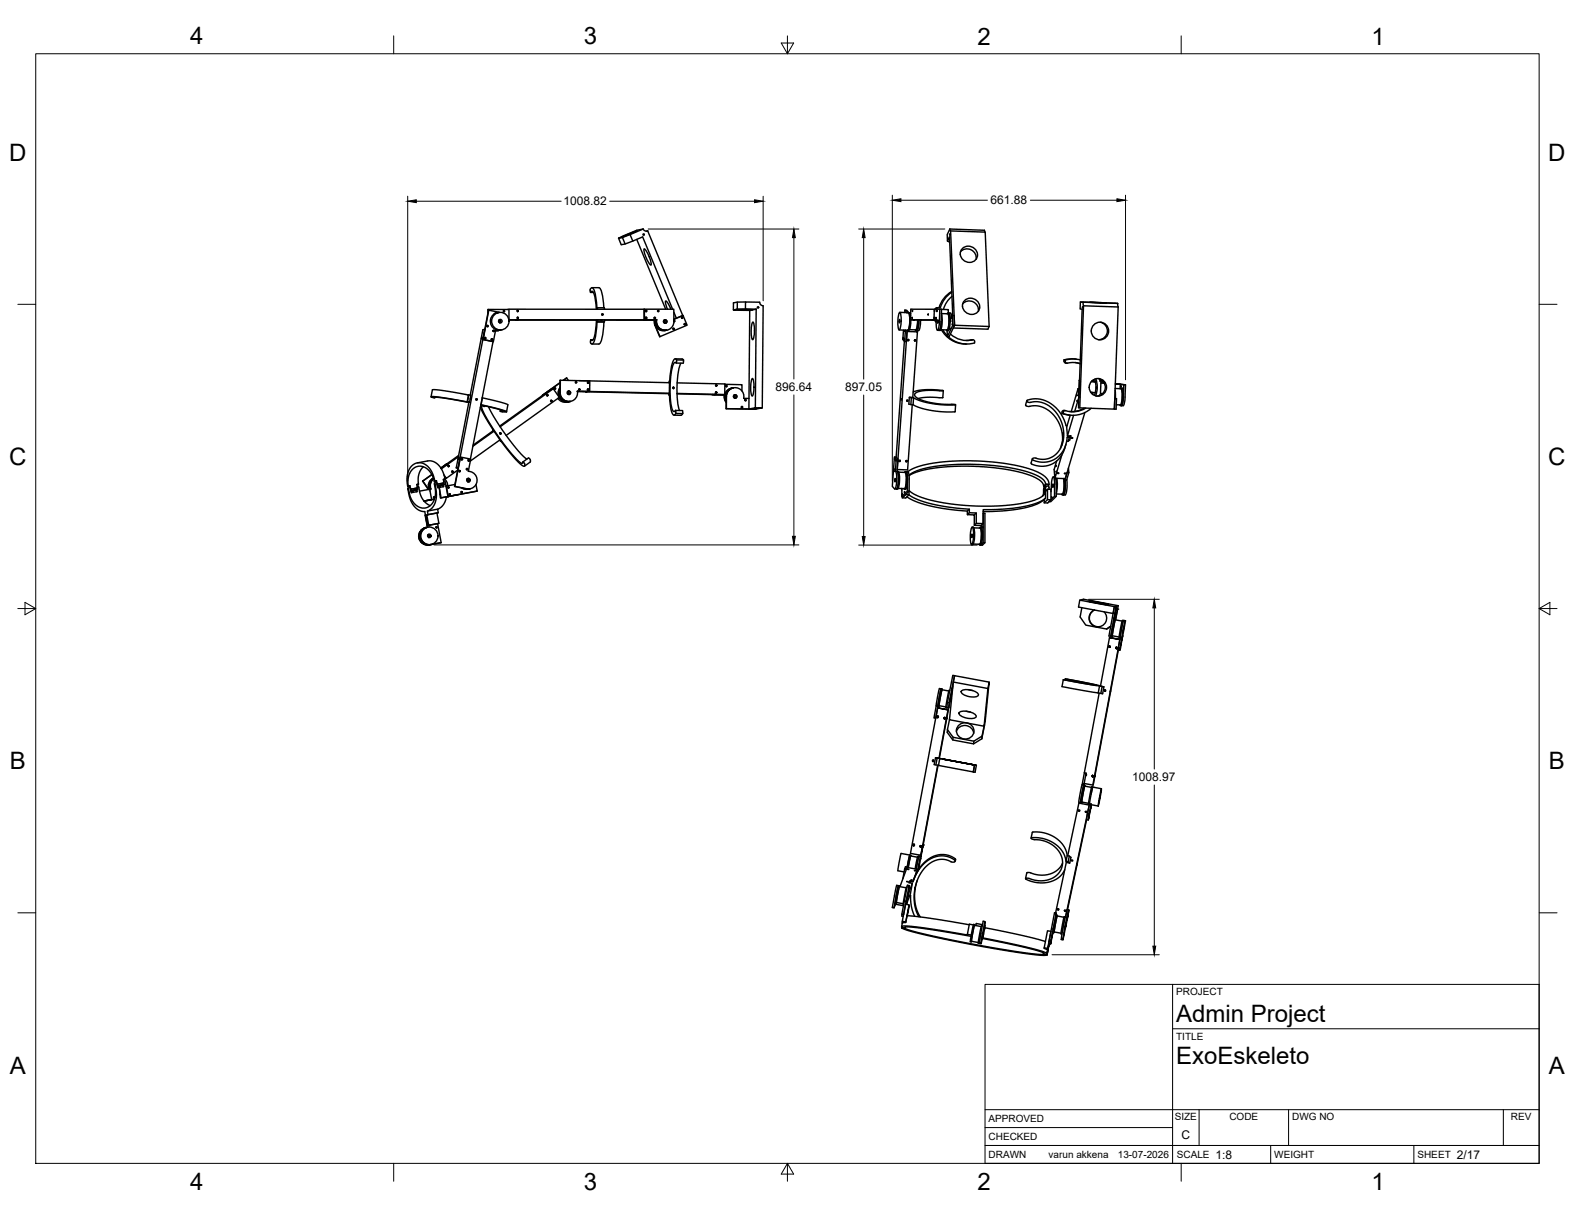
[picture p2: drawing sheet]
<svg xmlns="http://www.w3.org/2000/svg" width="559mm" height="432mm" viewBox="0 0 559 432" stroke-linecap="round" stroke-linejoin="round" font-family="sans-serif">
<defs><g id="words">
<g font-size="8.5">
<text x="67.5" y="15.8">4</text>
<text x="207.2" y="15.7">3</text>
<text x="346.9" y="15.8">2</text>
<text x="486.6" y="15.8">1</text>
<text x="3.3" y="57">D</text>
<text x="549.3" y="57">D</text>
<text x="3.3" y="165">C</text>
<text x="549.3" y="165">C</text>
<text x="3.5" y="272.9">B</text>
<text x="549.6" y="272.9">B</text>
<text x="417.3" y="362.5">Admin Project</text>
<text x="417.3" y="377.5">ExoEskeleto</text>
<text x="3.5" y="380.9">A</text>
<text x="549.6" y="380.9">A</text>
<text x="67.5" y="422.2">4</text>
<text x="207.2" y="422.1">3</text>
<text x="346.9" y="422.2">2</text>
<text x="486.6" y="422.2">1</text>
</g>
<g font-size="4.3">
<text x="199.9" y="72.9">1008.82</text>
<text x="351.5" y="72.5">661.88</text>
<text x="275.2" y="138.8">896.64</text>
<text x="299.9" y="138.8">897.05</text>
<text x="401.7" y="277.2">1008.97</text>
<text x="419.2" y="404.2">C</text>
<text x="431.3" y="411.1">1:8</text>
<text x="516.9" y="411.1">2/17</text>
</g>
<g font-size="3.5">
<text x="417.3" y="353.1">PROJECT</text>
<text x="417.3" y="368.8">TITLE</text>
<text x="350.8" y="398.2">APPROVED</text>
<text x="416.8" y="397.5">SIZE</text>
<text x="436.2" y="397.5">CODE</text>
<text x="458.4" y="397.5">DWG NO</text>
<text x="536.1" y="397.5">REV</text>
<text x="350.8" y="404.5">CHECKED</text>
<text x="350.8" y="410.9">DRAWN</text>
<text x="372" y="410.9">varun akkena</text>
<text x="396.6" y="410.9">13-07-2026</text>
<text x="417.5" y="410.9">SCALE</text>
<text x="452.1" y="410.9">WEIGHT</text>
<text x="502.9" y="410.9">SHEET</text>
</g>
</g></defs>
<!-- layer: Visible -->
<g fill="none" stroke="#000" stroke-width=".51">
<path d="M219.5 84.5l.9 2.3 4.1-1.3M220.2 84.3l5.8-2.4zM220.8 84.3l1 2.3M225.9 84.9l10.3 24.8M228.2 81.2l.8 .8 .8-.1M228.2 81.3l-4.7 1.9 1 2.3 3.5-1.4 10.6 25.6M228.2 81.3l-2.3 .4-6.4 2.8 4-1.3M228.5 88.4l.1-.1a8.9 8.9 0 0 1 2.3 5.8 9.8 9.8 0 0 1-2.4-5.7zM229.8 81.9l12.4 30.1M229.8 81.9l-.5 .1M336.1 85.5l.8 .4M337 83v.5z"/>
<path d="M337 81.2l.3 .7M340.8 89.4a3.2 3.2 0 0 1 3.7-.8 3.2 3.2 0 0 1 1.8 3.4M341.7 88a3.1 3.1 0 0 1 4.2 .3 3.1 3.1 0 0 1 0 4.2 3.1 3.1 0 0 1-4.2-.3 3.1 3.1 0 0 1 0-4.2zM349.4 82.4l-.1-.7-12.3-.4-.9 1.9v2.3l.8-1.4 1.1 27.8M170.9 119.8l-.1 .5zM171.4 119.7l-.1 .5zM171.9 119.8h.1M172 119.8l.1 .4M172 119.8l.3 .3M172 119.7l.3 .2-.2 .3-.1-.4M172.9 115.5l.2 .2-.1 .2M173.2 109.8l-.1 1.2"/>
<path d="M173.4 110l-2.1 10.5 3.6 .7M174.9 117.5h.4M175.1 117.2l.2 .2-.2 .2M175.8 117.2h1.1zM175.9 117l1.6 .1M176.1 111l-.2 .1M176.3 111h.1M176.3 111l-.7 .2M176.4 111l-1.1 .4M176.4 110.9h.6l-.6 .1M176.9 117.2h.1M176.9 113.9l.1 .3"/>
<path d="M177.1 110.9a3.2 3.2 0 0 0-3.1 2.5 3.2 3.2 0 0 0 1.9 3.5l-1 4.3M177.1 113.5l.5 .4-.3 .6M177.2 117.2h-1.4M177.2 110.8l-3.8-.8-2 10.5 3.6 .7M178.1 117l-.7 .1M178.7 110.2l.2 .2-.1 .3M180 109.8l.6-.1-.1 3.8M180 109.8h-6.8v.6M180.6 113.6h31.5l-.3 .6M180.6 109.7h47.9M180.6 113.5h51.6M182.8 113.6h.5z"/>
<path d="M182.9 113.6h.4M183.3 113.5h.5zM183.5 110.1l.3 .2M183.6 112.6l.2 .2M183.6 110.1l.2 .2M183.8 110.3l-.2 .3M183.8 110.3l-.1 .3M183.8 112.8l-.2 .3M183.8 112.8l-.1 .3M209.5 103.8h1M210 102.1h2.5M211.6 113.6l-.2 2.5a9 9 0 0 1-1.2 4.7l-.5-.2a1.15 1.15 0 0 0 .3 1.5 5.7 5.7 0 0 0 1.5-4.2l.3-3.7"/>
<path d="M211.8 109.2l.2 .5M211.8 109.2l-.2-1.9a9.4 9.4 0 0 0-1.5-5.2 1.09 1.09 0 0 0-.5 1.6l.5-.4a7.8 7.8 0 0 1 1.4 5.5l.1 .9M211.8 114.2h2.5M211.9 109.2h2.5l.1 .5M212 114.2h2.4M212.1 113.6h2.4l-.2 .6M212.5 102.1l.3 .1a13.8 13.8 0 0 1 1.4 7M213.2 113.5h.5zM213.6 111.5l.1 .1M213.6 111.4l.1 .2M213.7 111.6l-.1 .2M213.7 111.6v.2"/>
<path d="M214.3 114.2a15.5 15.5 0 0 1-1.5 7.8l-2.8 .1M228.3 113.6h.5zM228.5 109.7v3.8h4.4M228.6 109.7h10.5v4.4a3.1 3.1 0 0 1-3.4 3.1 3.1 3.1 0 0 1-2.7-3.7h-4.4zM228.6 109.7h-.1M228.6 113.5h-.1M228.8 113.5h.5zM229.1 110.1l.2 .3M229.1 112.6l.2 .2M229.1 110.1l.2 .2M229.2 110.1l.2 .2-.2 .3 .1-.2M229.2 112.6l.2 .2-.2 .3 .1-.3"/>
<path d="M229.3 110.3l-.2 .2M229.3 112.8l-.1 .2M232.2 113.5l.2 1.9M232.2 113.5l-17.7 .1M232.4 115.4l1.7 4M232.4 113.5a3.1 3.1 0 0 0 3.8 3.7M232.4 112.8l-.1 .3 .2-.3-.3-.2v.5M232.6 113.5v1.2l.5 1.1 1.5 1.1M232.8 113.5a3.1 3.1 0 0 0 3.6 3.7M232.9 113.5a3.1 3.1 0 0 0 3.6 3.7M233 113.5h-.1M233.4 110.1l.3 .2-.2 .3"/>
<path d="M235.5 113.7l.3 .4-.1 .5M235.6 113.6l.3 .5-.1 .5M235.9 113.5a.62 .62 0 0 1 .6 .5 .62 .62 0 0 1-.4 .7M236.4 117.2h.1M236.6 117.2h-.1M236.8 109.7l-.7-2.8a3.9 3.9 0 0 1 1.9 2.8M238.9 116.5l.2 .2-.1 .2M239 116.5l.1 .3M239.1 110.7l.9 2.2M239.1 114.2l.3-.1-.1-.4-.1 .5M241.9 112.5l.2 .2-.1 .3M242.2 112l-3.1 1.3 3.2-1.4 1.5 3.5-9.7 4-1.7-4.4-.1-1.5a3.1 3.1 0 0 0 3.6 3.8"/>
<path d="M242.3 111.9l-.1 .1M242.9 114.8l.2 .2-.1 .3M261 109.8l6.2 .1zM261.6 107.2v2.5M264.5 109.6l-4.3 .4 5.8 .1M264.5 107.1l-4.3 .4v2.5M266 110.1l2.3-.4-.3 35-2.3 .4zM267 114.4l.1-.1a8.7 8.7 0 0 1-.1 6.2 9 9 0 0 1 0-6.1zM268.3 109.7l-3.8-.1v-2.5l5 .1 .3 .8 1 .5-.4 36.2M319 117.1l3.1 .1M319.1 110.9l.1-.1a8.7 8.7 0 0 1-.2 6.3 9 9 0 0 1 .1-6.2zM319.2 113.3l-.1 1.3z"/>
<path d="M319.2 110.8l3.1 .1M320.5 119.7v.5zM320.5 117.1l-.2 3.4 .7 .7M321.1 110l.6 .1 .7 .8h-.6M321.1 110l.7 .9M321.1 110l-.1 .9M321.1 117.2v.4zM321.2 117.2l-.2 4h.6l.3-4M321.6 110.9h.2M322.2 110.9h.1M322.3 110.9l.5 .1 .3 1.1M322.3 110.9a8.7 8.7 0 0 1-.2 6.3"/>
<path d="M322.9 111.2h.2M323 113.5h9.2M323.2 113.4l-.4 3.1-.2 .6-.5 .1M323.6 112.6v.5zM323.7 110.1v.5zM324 113.5h.5zM325.1 117.3l.4 .5M325.6 113.5l-.6 3.4-2.3 .1M325.6 113.5v.6a4.4 4.4 0 0 1-.8 3.1l-.1-.2M326.4 113.6h.5zM326.6 113.6h-.6l-.2 2.5-.5 1.2M326.6 113.6l-.4 3.4-.3 .3h-1"/>
<path d="M329.3 111.3v.5zM330.8 113.5h.5zM331.4 113.5h.8M331.5 109.7h1.9l-.1 4.4a4.3 4.3 0 0 1-.7 3.1l-.4-1.1v-2.6h-.8zM331.5 109.7h-8.3l-.2 3.8 8.5 .1M331.5 112.6v.5zM331.6 110.1v.5zM331.9 113.6h-.5l.6 .6M332.1 112.6v.5zM332.2 113.6h-.3l.2 .2M332.4 110.1v.5zM332.6 117.2h.6"/>
<path d="M332.7 109.2h-.5l-.5 .5M332.8 113.5l-.1 1.2zM333.4 109.7h.7l-.2 4.4M333.8 117h2.3a8.2 8.2 0 0 0 .2-5.7h-2.3l.3 1.9a6.3 6.3 0 0 1-.7 4h-.4M333.9 114.1l-.2 2.2-.5 .9M334 117a9.8 9.8 0 0 0 9 5.1M334.1 109.8l2.4 .1-.1 1.2M334.5 117l1.6 2.2M336 111.3l.2-.2a5.6 5.6 0 0 1 .4 4.4l-.3 1.6-.3 .2-.2-.3M336.3 111.1h.3M336.4 119.5a9.7 9.7 0 0 0 9.4 2.2v-.5M336.6 111.1l.4 .7 .1 1.8 .8-1.7 .2 3.5-2 4-.1-2.1"/>
<path d="M336.6 111.1a8.7 8.7 0 0 1-.2 6.2h-.4M336.6 111.1l.8 .1 .3 1.2M337.1 116.5v.4zM337.2 118.5a8.9 8.9 0 0 0 8.2 2.1l.4 .6M337.3 113.7v.5zM337.7 103.4a10 10 0 0 0-4.6 5.8M337.7 103.7a10 10 0 0 0-4.1 5.5h-.9l-.6 .5M337.8 105.2a8.8 8.8 0 0 0-3.1 4.6M337.8 112.5v.5zM337.9 111.9l.6 .1 .2 3.4-2 4.1-.6-.1M337.9 114.8v.5zM338.1 115.4h.6l-1.4-33.5 12.2 .5 1.4 33.4-.4 1-12.3-.4 .5-1 12.2 .4"/>
<path d="M341.5 107.9a3.2 3.2 0 0 1 3.8-.8 3.2 3.2 0 0 1 1.8 3.4M342.4 106.4a3.1 3.1 0 0 1 4.2 .3 3.1 3.1 0 0 1 0 4.2 3.1 3.1 0 0 1-4.2-.3 3.1 3.1 0 0 1 0-4.2zM383.3 107.1l13.2 .6M384.1 108.8v.5zM384.3 107.2l-1-.1-.1 2.5 .7 .1-1.2 35 12.7 .5 1.3-36.3M384.3 107.2l12.2 .5M384.3 107.2l.2 1.3M384.4 108.5l-1.3 36.2M384.4 108.5l12.3 .4M386.5 107.3l6.2 .2zM390.3 114.3a3.1 3.1 0 0 1 2.6 3.4 3.1 3.1 0 0 1-3.1 2.8M396.6 107.6l.1 1.3"/>
<path d="M171.4 120.5h-.1M174.4 120.3h.1M174.4 120.3l.1 .4M174.4 120.3l.3 .3M174.5 120.2l.2 .2-.1 .3-.2-.4M174.9 121.2l-8 41.7M193 140l.4-.3zM193.5 139.9l.4-.3zM194.1 140l.2 .1M196.3 137.9l2.1 3.1M196.3 137.9l-18.8 13.5M196.3 137.9l-.7 .2-18.3 13.1"/>
<path d="M196.8 137.6l.2 .2-.1 .3M198.6 138.7a3.1 3.1 0 0 0 3.7 3.8M198.7 138.2a2.89 2.89 0 0 0 1.7 4M198.7 137.7a3.1 3.1 0 0 0-.1 3.5 3.1 3.1 0 0 0 3.4 1.3M198.7 137.6l-.7 1.6 .4 1.7M198.8 134.9l-.2 4.4a3.1 3.1 0 0 0 3.7 3.1M201.1 134.1l-1.3 .8M201.1 134.1l.6 .9M201.1 134.1l-1.2 .8M201.4 139l.3 .4-.2 .5M201.4 138.9l.3 .5-.1 .5M201.7 138.8a.62 .62 0 0 1 .6 .5 .62 .62 0 0 1-.4 .7"/>
<path d="M204.2 135.4l.3 .2-.2 .3M204.8 138.8l4.4 .1 .1-3.8-10.5-.2v4.4a3.1 3.1 0 0 0 3.3 3.2 3.1 3.1 0 0 0 2.8-3.7l32.6 .7M205.4 138.8l-.5 .1 32.4 .8M205.5 137.9v.5M205.6 135.1l31.9 .7v3.7M207.8 139h.5zM208.2 138.9h.5M208.5 138l.2 .3zM208.5 135.5l.3 .3M208.7 138.1v.2M208.7 138.3l-.1 .2M208.8 135.6v.2"/>
<path d="M208.8 135.8l-.2 .2M208.8 138.1l-.1 .4-.3-.1M208.9 135.6l-.1 .4-.3-.1M209.6 120.6h.8M237.5 139.5l-.3 .1 .3 .5M238.8 137.4l.1 .5M239.5 127.3l2.5 .1M239.9 128.8l-.2-.2a1.12 1.12 0 0 0-1 1.1 33.7 33.7 0 0 0 0 15.9l.4 .4 .5-.4M239.9 128.8l2.5 .1M240.1 127.7l-.2 1.1M240.1 127.7l2.4 .1M240.1 127.7l-.5-.4a5.8 5.8 0 0 0-1.6 4.1l-.4 3.7-.3 .7"/>
<path d="M240.2 139.6l16.9 .4M240.2 135.8l17 .4-.1 3.8-16.9-.3M241.6 128.9a31 31 0 0 0-1 14.8l.5 2M242 127.4l.5 .4M242.5 127.8l-.1 1.1M253.2 140h.5zM253.7 139.9h.5zM254 139l.2 .3M254 136.6l.2 .2M254 136.5l.2 .3M254.2 139.3l-.2 .2M254.2 139.3l-.1 .2"/>
<path d="M254.2 136.8l-.1 .2M257.2 136.4l6 .1v2.2M257.6 136.8l.2 .2-.1 .2M258.4 138.5l-.7 .9-.3 1 .2 1.6M259.6 137.7a3.1 3.1 0 0 0-2 4.9l-.5-1.5v-1M259.8 137.7a3.1 3.1 0 0 0-2.2 4.8M260.1 137.6a3.1 3.1 0 0 0-2.5 3.7M260.1 137.6l-1.1 .5-1.1 1.3-.3 1.2v4.4l10.6 .2M260.2 137.6h-.1M266.8 134.4l.2-.1a8.7 8.7 0 0 1-.1 6.2 9 9 0 0 1-.1-6.1zM320.9 121.1l-3 41.1M320.9 120.2v.5z"/>
<path d="M322 120.8h.1M322.3 120.4l-.2 .4M322.4 120.5l-.3 .3M324.5 120.8l.1 .1M324.5 120.9h.1M324.8 120.6l-.2 .3zM334.6 138.7l-2.9-.4h-3.5l-2.7 .3-1.5 .5M345.2 120.6l-2.4 .2M377.5 127.7l.2 .9 .8 .3M377.5 127.7l.5 .1M378 127.8l.1 .8 .4 .3a9 9 0 0 1 4.7 .1M381.5 128.6l1.7 .5"/>
<path d="M381.9 127.4l-2.4-.1-2 .4M382 140v.5zM382.5 137.9l.3 3.1-1.5 5M382.5 137.9l-2.4 8.2M382.5 137.9h.3M382.9 134.9l-.1 6M383.3 127.7l-3.1-.3-2.2 .4M386.9 139.2l1.7 .2M387.2 135.4l1.5 .2M387.3 139.2l.1 .5v-.5M387.4 135.2l1.2 .1M387.4 135.2h.1"/>
<path d="M387.6 135.2l.5 .1zM387.7 139.2v.7M388 134.7v.5M388.4 134.5a8.9 8.9 0 0 1-.1 5.8M388.8 134.4a8.9 8.9 0 0 1-.1 6.1M389 137.4l.1 .5zM389.6 134.3a3.1 3.1 0 0 1 2.5 3.4 3.1 3.1 0 0 1-3.1 2.8M390.1 134.5l.2 .7M390.3 135.2h.9l.4 .5M390.3 135.2h.9M390.6 135.8l-.2 3.8 .8 .1M390.6 135.8l1.2 .2"/>
<path d="M390.6 135.8l1.2 .1M391.6 135.6h.1M395.6 137.8l2.1 .1a8.2 8.2 0 0 1-.2 5.8l-1.5-.1M395.7 138.4v3M395.7 136.3l1.8 .1-.1 1.5M395.7 136.1l1.8 .3M396 136.2l.5 .1zM397.5 137.9l.2-.2a5.6 5.6 0 0 1 .4 4.4l-.4 1.6-.3 .2-.1-.2M397.7 136.8v.4zM397.7 137.7h.4a8.7 8.7 0 0 1-.2 6.2l.3-.4 .3-1.8 .2-5.2-1.9-.2 2.5 .2-.4 6.5-.4 .9h-1M398.7 136.5h.6M152.9 140.8l.5-2.5 3.3 .2 9.5 1.6-.5 2.5"/>
<path d="M154.3 141.1l.4-.2 2.4 .3 9.2 1.6M154.3 141.1l-1.4-.3 3.6 .2 10.1 1.7h-.3l-4.4 23.3M154.3 140.9v.2M166.2 140.1l.9 .1-.5 2.5M166.3 140.1l-.4 2.5M166.8 140.2l4.5-23.2 .7-.1-9.4 48.9-.7 .2M167 141.2l-.1 .4zM168.9 141.6l.1 .3zM170.4 144.5l1.9 3.8 2.6 4.2 .1 .5h.3M170.6 143.6l6.6 1.6 2.5 .9-2.1-.1M170.6 143.7l5.8 1.4 2.1 .7-1 .1 .1 .1M171.1 141.1h.1"/>
<path d="M171.2 141.2l8.8 2.3-.3 2.6M171.2 141.1l-.6 2.5M171.8 143.9h.1M171.8 143.9v.3l-.6-.2-.3 .1 .3 1.5 1.7 3.2 3.3 5.2 6.1 7.9 2.1 2.1 .9 .4 .2-.5 .7 .8M172.1 144l-.3 .2M173.3 144.3l1.8 3.4 4.4 6.6 4.5 5.8 2.9 2.8M174.9 152.4l-.1 .1M174.9 152.8l-7 5.1M175.3 153l-7.5 5.3M175.3 153l2.1 3.1-10.5 7.5M177.2 156.2l6.8 7.9 1.8 1.3h.3l.1-.7M177.4 153.6l.1 .4"/>
<path d="M177.5 145.4l-.1 .5M192.5 140.2l6.2-4.4-6.2 4.5M192.5 140.2l.1 .1M192.5 140.2l-.1 .1M194.3 140.1l-.2 .4zM195.5 142l.2 .1M195.7 142.1l-.2 .4zM198.4 141l1.1 1.2 1 .4h1.1a3.2 3.2 0 0 1-3.7-1.2M198.4 141a3.2 3.2 0 0 0 3.4 1.6M198.4 141l-18.8 13.5M202.4 142.4l-.1 .1M237.3 140.2h.2"/>
<path d="M237.5 140.1l.1 1.9a9.2 9.2 0 0 0 1.4 5.3l.8-.6M239.1 147.3l2.5 .1M239.6 145.6l.2 .6M239.7 145.6l2.4 .1 .1 1M239.8 146.7h2.4M239.8 146.2v.5M242.2 146.7l-.6 .7M257 140.1v1.4l.6 1.3M257.1 140.1l-4.5-.1 4.4 .1M257.1 140.1h-.1M257.7 145h-.1M257.7 140.6v4.4l10.5 .2"/>
<path d="M257.8 140.6a3.1 3.1 0 0 1 3.4-3 3.1 3.1 0 0 1 2.7 3.7M260.4 140.3l.2 .4-.1 .5M260.4 140.2l.3 .5-.1 .5M260.7 140.1a.62 .62 0 0 1 .6 .5 .62 .62 0 0 1-.4 .7M263.2 144.2l.2 .2-.1 .3M263.8 141.4h1.9M264.4 141.8l.2 .2-.1 .2M265.7 145.1l2.5 .1M268 144.7h2.4l-2.2 .5M319.8 141.5v.5zM321.9 141.9l-.2 .1M322.6 141l-.1 2.4 1.5 .2"/>
<path d="M323.3 141.1l-.1 2.5M324.1 141.1l-1.5-.1h1.2l1.7-23.2-3.7-.2-3.5 49 3.7 .1 1.7-23.1M334.5 141.1l.1-2.4-7-.1-2.1 .5-1 .9 .2 .6 .8 .7 3.3 1.2 4.5 .8 5.6 .2M334.5 141l-5.6-.1-3.1 .5M338.9 143.5l.1 .1-3.1 .1-4.4-.4-4.5-.9-2.9-1.3-.1 2.5 .1 .1 3.4 1.3 3.6 .8 4.2 .4 3.5-.1 .2-2.5M363.9 143.6a2.08 2.08 0 0 0 2.3 .4h2.1l2.4 .8 2.2 1.5 1.7 1.9 1.3 2.2 .8 2.5 .3 2.4-.3 2.7M364.3 142.2l-.4 1.4M376.8 146.7h.5M376.8 146.7l2.7 .6M376.8 146.2v.5M377 156.6l-.8 2.6M377.1 153.5v.5z"/>
<path d="M378 145.7h-.8l-.4 .5M378.2 157.6l-.7 2.3-1 1.9-1.3 1.5-1.5 1.1-1.6 .7-2 .3-2.3-.2-1.7-.5M378.6 151h-.4l-.9-2.6-1.4-2.3-3-2.9-2.2-1.1-2-.5-1.8-.1-1.9 .3a.47 .47 0 0 0-.5 .2 .47 .47 0 0 0-.1 .5l1 .3 1.7-.3 1.6 .1 2.2 .7 1.4 .8 1.8 1.6 1.3 1.7 .9 1.7 .9 2.6 .2 2.7-.3 2.3-.7 2.1-1.1 1.7-1.5 1.4-1.8 .8-2.3 .3-1.9-.3a1.07 1.07 0 0 0-1.5 .3l1.7 .7 2.6 .3 2.3-.4 1.8-1 1.8-1.7 1.1-1.7 .8-2.2 .2-1.9 .8 .1 .6-.5-1.3-.1M379.4 155.2l-.4 1.4M379.7 147.3l-1.3 4.3 .3 3M380 154.7l-.5 1.4-.5 .5h-.6M380.2 155.3l.4 .1-.4 .1zM380.9 147.4l-2.2 7.2M382.2 142v.5zM382.7 142.7v.2M384.7 144.8a8.5 8.5 0 0 1-5.3 1.2M384.9 146.4l-6.9 23.4-3.7-.1"/>
<path d="M385.2 144.8a9.1 9.1 0 0 1-7.5 .9l-.4 .4v.6M387.2 144.9a9.7 9.7 0 0 1-9.9 1.8M390.1 140.2h.3M390.1 140.2v.2M395.5 141.4h.6l-.1 3.8h-.6l.1-3.8h.6M144.6 172.5l.9-.1zM144.8 173.1h.8l.3 1.7 2.1-.4-.2-1.2M144.8 173.1l.8 3.3 1.3 2.2 1.9 1.4 2.1 .2 1.9-.9 1.2-1.9 .5-2.1-.3-3.9 .6 2.9v2.5l-1 2.9-.9 .9-1.3 .7 .3 1.3-.5 .1 .7 3.7-.5 .1-.9-5-1.1-.1-1.4-.6-1.9-2.2-1.1-2.5zM145.2 172.4l.2 .6M145.8 174.2l-.1-.6 2.4-.5 .1 .7-2.4 .4 2-.4-2 .4 1.9-.3 .1 .6M147.9 171.9l.2 1.2-2.4 .5-.2-1.2M147.9 171.9l.6-.1z"/>
<path d="M148 172.5h.5l.3 1.8M148.1 164.2l4.1-.7 2.2 .5 1.3 1.2 1 1.3 1.2 3.5M148.8 174.3l.6 1.7 .8 1.5 1.4 1.4 1.1 .5M148.8 174.3l3.7-.7 .6 3.7-2.6 .5M149.9 170.7l2.1 3M150 170.7h-.1M150.2 165.6l-.9 1.1-.7 1.5-.2 1.5 .1 2.1M152.6 174.1v.2M153.1 177.3l-2.6 .5M153.2 168.4l-3.3 2.3M153.2 168.4l-3.2 2.3 2.1 3M153.3 170.2l-.9 1.5 .1 1.9 .4-.1-.2-1.1 .2-1.1 .9-1.4-1 1.3-.3 1.1 .3 1.2"/>
<path d="M153.8 169.6a3.1 3.1 0 0 0-1.6 4M153.8 169.8l-1.1 1.4-.2 1.1 .2 1.2M153.9 176.3l.3 .2-.2 .2M154 170.7l.9-.1zM154 170.7l-.7-2.1-1.4-2-1.6-.9-1.9-.3-1.7 .8-1.3 1.6-.6 2.2 .1 2.5M154.2 171.3l.7-.1 .2 .6M154.2 177.1l-3.7 .7M154.3 170.7l-1-3-1.3-2-2-1.3-2-.1-1.7 .8-1.3 1.8-.6 2.5 .2 3.1M154.6 170.6l.1 .6M155.1 171.8l2.4-.4 .1 .6-2.4 .4 2-.3-2 .3 1.9-.3 .1 .6M155.1 171.8l.1 .6M155.3 172.7l.4 .3"/>
<path d="M155.5 172.4l-.1 .5M155.6 172.3l-.1 .6M155.8 173l.7 3.6 6-1.1-6.2 1.2zM156.2 172.2l-.3 .7M156.4 172.2l-.4 .7M156.5 176.6l-.2 .1M157.2 171.4l.2 1.3-1.6 .3h-.5l-.2-1.2M157.3 170.1l.2 1.3-2.4 .4-.2-1.2M157.3 170.1l.6-.1zM157.4 170.7h.5l.3 1.8M157.8 170l1 1.8M157.9 165.1l.5-.3z"/>
<path d="M158.2 172.5l.7 3.7 10.4-2M158.3 172.5h-.1M158.4 176.3l-.9 2.4-.9 1.2-1.3 .8 .2 1.2-.5 .1 .7 3.7-.4 .1 1.2 6.7-4.2 .8M158.4 176.3l1.2-.2zM158.4 169.7l-.6 .1M158.4 165l.4-.3zM158.5 164.6h-.1M158.7 171.8l.2 .6M159 172.7l.2 .2-.1 .3M159 165.1l.3 .2-.2 .3M159 165.1l.1 .5M159 176.1l-.1 .1"/>
<path d="M159.4 175.2l.3 .2-.2 .3M160.4 167.1l.2 .1M160.4 167.1l.2 .2M160.6 167.3l-.1 .3M160.6 167.2l-.1 .4M161.4 172.6h-.1M161.4 171.9l-3.1 .6 .7 3.6 10.3-1.9-.4-2.3M161.9 166l.6 .1M162.4 166.8l-4 2.9-.9-1.2M162.6 162.6l-.1 .5zM162.6 162l-6 4.3M162.7 161.6l-6.3 4.5"/>
<path d="M162.9 166.9l.3 .2-.2 .3M163.1 162.6l-.1 .4zM163.4 162.2l3.6 .7-.8 4.3a3.1 3.1 0 0 1 3.1 3.4 3.1 3.1 0 0 1-3.7 2.8l-4.2-.8zM163.4 162.2l-2.1 10.4 4.2 .9M163.7 174.4l.2 .2-.1 .3M163.7 162.7l.1 .4M163.8 162.7l.2 .2-.1 .2M163.8 173.1l1.3 .5h1M163.9 173.1l1 .4h1.5M165 173.4h1.8M165.4 166.4l.4 .1M165.5 173.4h1.2"/>
<path d="M165.6 166.2l.2 .2-.1 .3M165.7 166.7h.1M165.7 170l.3 .4-.1 .5M165.8 169.9l.3 .5-.2 .5M166 169.8a.62 .62 0 0 1 .7 .5 .62 .62 0 0 1-.4 .7M166.2 163.2l.2 .2-.1 .2M166.2 163.6l-.1-.4 .1 .4M185.5 163.9l2-1.4 .6 .6 .1 .8-2.1 1.5M317.1 166.9v.5zM317.3 162.2h.6M317.4 162.6v.5zM317.5 173.5h.6"/>
<path d="M317.6 169.7v1.3zM317.6 166.2v.5zM317.7 167.2a8.7 8.7 0 0 1-.2 6.3l-.9-.9 .7-10.4 .7 .7-.3 4.3 .6 .1M317.9 163.1l-.1 .5zM317.9 162.2l.7 .7-.3 4.4M318 162.9h.6M318.3 167.3h.4a8.7 8.7 0 0 1-.2 6.2h-.4M318.3 167.3a8.7 8.7 0 0 1-.2 6.2M318.9 167.5l2.2 .1a8.2 8.2 0 0 1-.2 5.8l-2.2-.1M319.1 163.7h.1M319.3 163.3l-.2 .4M320.1 175.2v.5z"/>
<path d="M320.9 173.6h.4M320.9 167.6l.2-.2a5.6 5.6 0 0 1 .4 4.4l-.4 1.6-.3 .2-.1-.3M320.9 174.4v.5zM321.1 167.4h1M321.3 173.6a8.7 8.7 0 0 0 .2-6.2l.5 1.8-.1 5-1.9 1.9v-2.8v.6M321.4 163.7h.1M321.7 163.4l-.2 .3M321.8 176.3l3.7 1.9 4 1.2 6.4 1.2 7.3 .7M321.8 163.4l-.3 .4M321.9 174.2l.7 .1M322 167.4l1.7-1.1 2.8-1 6.9-1.3 8.3-.5 10.4 .4 7.9 1.1 6.7 1.9 2.4 1.1 1.8 1.2 .9 1.2 .4 1.4M322.1 167.4l.5 1.8v5.1l-2 1.9-.6-.1"/>
<path d="M322.5 174.3v1.2l-1.1 1.2-1.3-.1M322.5 168.7l1.4-1 2.6-1.1 5.4-1.2 8.1-.6 9.8 .2 7.4 .8 7.2 1.6 4.7 2 1.2 1 .7 1.4M322.5 168.8l1.9-1 2.6-.9 6.6-1.1 7.5-.4 8.8 .3 8.7 1.1 6.6 1.8 3.8 1.9 .9 .9 .4 1.1M322.6 174.1l1.4 1 2.2 1.1 5.4 1.6 7.2 1.2 9.3 .6 8.7-.3 7.1-1 3.2-.8 2-1 1.4-1.1 .4-1.1M365.8 164.3l.3 .4M366.2 162.9l-.4 1.4M370.4 173.3l-.2 1.9-.4 .9M370.5 177.2l-2.5 1.6-4.3 1.4-6.8 1-8.1 .3M370.8 173.2v1.2l-.4 .4v-1.2M370.8 171.9l1.4-.1-1.4 .1v1.2l-.4 .5v-1.1M370.8 173.1v.7l-.4 .4h.4M370.8 173.1l-.4 .5v.6"/>
<path d="M370.9 174.3v2.5l-2 1.2-2.6 1-7.4 1.4-10.1 .4v5l-2.4-.1v-3.7l-2.5-.1v-1.2l-7.2-.7-6.1-1.2-4.7-1.4-3.4-1.8-1.2-.1-1.2 1.1v-.4M370.9 174.3l.7-.7v3.7l-1.1 1.1v-1.2M370.9 176.8l-.4 .4M371.1 172.6l-.2 .5M371.6 173.6h1.3M371.6 177.3h1.3M372.1 172v.8M372.2 173.6v-.5a.61 .61 0 0 0-.6-.7 .61 .61 0 0 0-.6 .6l-.1 1.3M372.9 173.6v3.7l-1.2 1.2-1.2-.1M372.9 174v.5M373.1 176.2v.5zM373.6 171.7v1.3z"/>
<path d="M373.7 169.2h.5M374.1 176.1h.7M374.6 165.1v.5zM374.6 169.7l.2 6.4-2 1.9h-.6l1.9-1.9 .1-5-.5-1.9a7.4 7.4 0 0 0-.7 4.3l-.1 .1M374.8 167.1v.5zM374.9 169.7l.2 2.7-.3 2.6M375.3 167.8l.4 .1-.4 .1zM376.7 161.4l-2.4 8.3-.3-3.1 .9-3M377.3 169.8l.2 1.3a7.5 7.5 0 0 1-.6 4.2h-2.1M377.4 169.8l.2 1.5a8.5 8.5 0 0 1-.6 4.3l-.3-.3M377.7 167.9l.4 .1-.4 .1zM377.8 169.8l.2 1.5a7.3 7.3 0 0 1-.7 4.3 8.9 8.9 0 0 0 .6-5.4"/>
<path d="M378.5 170.2l.1 1.6a6.3 6.3 0 0 1-.7 3.8h-1M379.1 166.1l.1 1.6-.7 2.5M379.2 167.7h-.6l-.8 2.5h.7M150 188a2.89 2.89 0 0 0 1 5M150.8 182.8l.9 4.3zM151 187.2a3.1 3.1 0 0 0-2.4 3.6 3.1 3.1 0 0 0 3.6 2.5l4.3-.8M151.2 187.2h-.2M151.2 187.2h.1M151.2 187.2a3.1 3.1 0 0 0-2.5 3.6 3.1 3.1 0 0 0 3.6 2.5M151.4 187.1a3.1 3.1 0 0 0-2.6 3.7 3.1 3.1 0 0 0 3.8 2.5M151.7 187.1a3.1 3.1 0 0 0-2.5 3.6 3.1 3.1 0 0 0 3.6 2.5M151.9 189.6l.4 .5-.2 .6 .1-.6-.3-.4"/>
<path d="M152.3 193.3h.1M152.4 186.3l-.2 .3M152.5 186.3l-.2 .3-.3-.2M152.9 193.2h-.1M154.8 186.9l.2 .2-.1 .2M155.3 180.7l-3.7 .6M155.5 181.9l-4.1 .8M155.7 185.7l-4.1 .8M343.2 181.3v1.3l2.5 .1v3.7l2.4 .1M343.9 180.7l-.7 .6M343.9 181.9l-.7 .7M344.7 193.3h.4"/>
<path d="M344.8 187.1l.1-.1a8.7 8.7 0 0 1-.2 6.2 9 9 0 0 1 .1-6.1zM344.9 189.5l-.1 1.3zM344.9 187h.4a8.7 8.7 0 0 1-.2 6.3M345.5 187.3l2.3 .1a8.2 8.2 0 0 1-.2 5.7l-2.3-.1M346.4 182l-.7 .7M346.4 185.7l-.7 .7M347.5 187.4l.2-.3a5.6 5.6 0 0 1 .4 4.5l-.3 1.5-.3 .2-.2-.2M347.5 193.4h.4M347.7 187.1h.4M348 193.3l.8-.8v-10.4h.6v10.5l-.8 .8h-.7M348 193.3l-.1 .1M348.1 187.1h.1"/>
<path d="M348.1 187.1a8.7 8.7 0 0 1-.2 6.3M348.1 186.5v.6M348.3 186.3v.3l-.1-.2M348.7 186.9v.4zM348.8 192.5l.6 .1M348.8 185.8l-.7 .7M383.1 212.9l1.3-.3 12.3 2.3M383.8 215.6l-.6 3.3 2 2.9 7.4 1.4 1.5-1-1.5 1M386.5 213.4l6.1 1.2zM387.2 213.3l6.1 1.1zM391.7 217.1a3.1 3.1 0 0 1-.2 4.7 3.1 3.1 0 0 1-4.7-.9 3.1 3.1 0 0 1 1.5-4.5 3.1 3.1 0 0 0-1.7 3.9 3.1 3.1 0 0 0 3.7 2M395.3 219.7l.8-4.4-1.9 10.4"/>
<path d="M395.3 219.6h.1M395.4 219.6l.3 .1M395.4 219.6l-.1 .1M395.4 219.6l-1.2 6.1M395.5 218.8l-.1 .4zM395.7 217.5l.5-.1-1.6 8.4 .1-.2M395.9 215.7v.5zM396 215.7l-.1 .5zM396.1 215.3l-.7-.1-2 10.5 .7 .1M396.4 216.5l-.1 .5zM396.7 214.9l-.9 5M396.7 214.9l-1.3 .3-.5 2.5-12.2-2.3 .4-2.5 12.9 2.4"/>
<path d="M393.6 229.2l-.1 .2 .3 .2M393.6 226.3l-3.2 17.2 1.3 .2-1.6-.3M393.6 229.2l.2 .4M393.7 229.2l.2 .4M394.2 225.7l.4 .1M395.1 220v.5zM395.9 229.8l.2 .3zM396.1 229.6l.1 .5M396.1 229.7l.1 .4M396.2 230.1h-.1M396.8 230.7l-8.9 47.8-3.2-.5M397.3 226.9l-3.7-.6 3.7 .6-9.6 51.7"/>
<path d="M397.4 229.9l-.1 .5zM397.5 229.8l-.1 .5zM398 226.8l-.1 .5zM398.1 220.4l-2.4-.5-.6 2.8-.5 2.8 2.4 .5M398.3 225.5l-.1 .5zM398.6 220.2l-2 10.4 .6 .1M398.7 222.7l-.2 1.3zM399.2 220.3l-2 10.4zM399.3 220.2l-1.1-.1-.4 1.5-.8 4.5 1 .4M332.7 251.2l3.8 .7zM332.7 250.9v.3zM332.8 254.1l-.3 .2 .2 .3"/>
<path d="M332.8 250.5l-.6-.1-.8 4.3 .6 .2M332.8 250.5l.3 .1M332.8 250.5l-9.8 52.3 3.7 .7 6-32M332.8 254.1l-.2 .2 .1 .3M332.9 250.6l-.1 .6M333.9 244.4l-1.1 6.1M334.3 244.5l-1-.1-1.1 6M334.3 244.7v-.2l-1.2 6.1 .1-.2M335.2 255l-.2-.2 .3-.2-.1 .5M335.2 254.6l-.3 .2 .2 .3M335.8 254.7l-.1 .5zM335.9 254.7l-.1 .5z"/>
<path d="M336.1 249.2l.6 .1M336.1 258.9l2.1 2.7 7.3 1.4 2.9-1.8M336.3 251.9l-3.2 17.2M336.5 251.9l-3.2 17.2M336.6 251l2.1-11.3-.6-.1-2.2 11.5M336.6 245.2l-2.4-.5-.6 2.8-.4 2.9 2.4 .4M336.7 244.9l.3 .1M336.7 244.9l-1.1 6.1 .9 .3M336.9 255.4l-.8 4.4 2 2.8 7.3 1.3 2.9-1.8M337.2 247.6l-.2 1.2zM337.8 244.2l-.1 .5zM337.9 244.1l-.1 .5z"/>
<path d="M338.1 243.4l-1.5 7.8v-.2M338.2 242l12.3 2.3-1.4 13.4-12.2-2.3zM338.2 242l.5-2.3 12.2 2.3M339.3 259.5a3.2 3.2 0 0 1 3.3-2.1 3.2 3.2 0 0 1 2.9 2.7M340.2 257.3a2.99 2.99 0 0 1 4.7 .2 2.99 2.99 0 0 1-1.4 4.5 2.97 2.97 0 0 1-3.6-1 2.97 2.97 0 0 1 .3-3.7zM340.4 252.7a5.6 5.6 0 0 1 5.9 1.2l.1 .3a4.5 4.5 0 0 1-5.4-.2l-.7-.7zM341.2 245.1a5.6 5.6 0 0 1 5.9 1.2v.3a4.5 4.5 0 0 1-5.4-.2l-.6-.7zM342.7 252.3l1.6 .4M343.5 244.7l1.6 .3M349.1 257.7l-.8 4.4M349.3 257.1l-.1 .5zM350.5 244.3l.4-2.3-1.3 13.9-1.3 6.2"/>
<path d="M377.3 241.2l-.5 2.4 12.8 2.3M377.3 241.2l12.8 2.2M378 240.9l-.1 .4M378 240.9l.7 .1M378 240.9l12.5 2.5M378.7 241l10.6 2.2-12-2M390 245.9l-5.3 28.3M390.1 243.4l-.5 2.5M391 243.6l-.4 2.4M391.7 243.7l-.5 2.4-1.6-.2M392 244.8l.1 .4M392.1 244.8v.4"/>
<path d="M392.2 245.2h-.1M394 245.1l-.1 .5zM331 269.8l.1-.1-.2 .2 .2 .3zM331.2 269.7l-.2 .2 .1 .3M331.9 268.8l-.5 2.5 1.6 .3M332.5 268.9l-.5 2.5M332.8 271.5l-5.3 28.3M333.1 269.1l-1.2-.3 1.5 .3M333.1 269.1h.2M333.3 269.1l13.1 2.4-12-2.2 11.4 2.1M333.4 269.1l12.4 2.3-.5 2.5-12.3-2.3zM338.2 261.6l-.1 1"/>
<path d="M345.3 273.9h.1M345.5 263l-.1 .9M345.8 271.4l-.5 2.5M346.4 271.5l-.5 2.5-.6-.1M383.9 278.5l.6 .1M383.9 278.5l-1.1 6 .6 .3M384.5 278.6l.4 .1M384.5 278.6l-1.1 6.1M384.7 278l-.1 .2zM384.7 274.2l-.8 4.3M384.7 274.2l.6 .1-.8 4.3M384.8 278l-.1 .6"/>
<path d="M384.9 278.9l2.4 .5M384.9 278.9l-1.1 5.7 2.4 .4M384.9 278.9v-.2l-1.1 6.1 .1-.2M385.2 275.1h.1M385.3 274.7l.2 .2-.3 .2M385.3 274.7l-.1 .4zM385.3 275.1h.1M385.3 275.1h-.1M385.4 274.7l-.1 .4zM385.4 274.7l-.1 .4M387.5 275.2l.2 .4zM387.7 275.1l.1 .4-.2-.1z"/>
<path d="M387.7 279.3l-1.1 5.8M387.7 279.2h-.4l-.5 2.2-.6 3.8 .3 .1M387.7 279.3l3.1 .5M387.7 279.3l-.6 2.5M387.8 275.5h.1M388.4 275.2l-.1 .5zM388.5 275.2l-.1 .5zM390.8 279.8l-1.2 6.2zM324.3 299.6l-.3 .2 .2 .3M365.8 297.4l.5-2 .9-.2 3.9 .5 3.3 1.5 2.1 1.8 1.5 2.2 .6 2.4-.4 2M365.9 297.5l4.9 1 2.9 1.5 1.3 1.2 1.1 1.5 .6 1.5 .3 1.9-.3 1.6-.8 1.7-.9 1.1-1.7 1.1-1.9 .7-1.9 .2-2.4-.2-1.7-.5a.92 .92 0 0 0-1.5 .1l.2 .1M365.9 297.5v-.3h.7l3.1 .2 2.3 .7 2.1 1.2 1.8 1.5 1.1 1.4 .8 1.5 .4 1.9 .8 .2 .5 .4-1.2-.2-3.8 17.9"/>
<path d="M382.6 287.7h.2M382.7 287.4h.4l-.1 .3h-.3zM382.8 287.7l.1 .1M382.9 287.7l-.1 .1M383 287.7h-.1M383.4 284.8h.4M385.1 288.1l.2 .1M385.2 287.9h.3v.3l-.4-.1zM385.3 288.2h.1M385.3 288.2h-.1M385.5 288.2h-.2M385.5 290.8l-6.7 31.9"/>
<path d="M385.5 290.9l.6 .1M385.8 288.7l.6 .1M386.3 289.9l-.1 .4zM386.5 288.4l-.1 .5zM386.6 285.2l.6 .1-1.1 5.7 1.2-5.5M386.6 285.2l-1.1 5.7M387.1 285.9l-.1 .5zM387.1 286.3l-.1 .5zM387.2 285.2v.3l2.4 .5M390.3 282.3l-.2 1.2zM318.6 308.9l2.2 .5M318.7 314.2l-.6-.1-.4 2.1-1.1 5.8 .6 .1"/>
<path d="M318.7 314.2l.4 .1M318.8 314.2l-1.6 7.9 .5-1.3M318.8 314.2l-1.2 5.7v.5h.4M319.1 314.6l2.4 .4M319.1 314.3l-1.1 6.1zM321 308.3l-.7 3.5M321.3 307.5l.6 .1-.3 .9-.6-.2zM321.6 319.5l-.1 .5zM321.7 312.8l.5 .1zM321.8 314.8l-.3 .1-.4 2.1a7.4 7.4 0 0 0-.5 4M322 308.4l.5 .1zM322.1 317.4l-.2 1.2z"/>
<path d="M322.2 317.6l-.1 .6zM322.6 314.2l-.7-.1-1.9 10.2v.7l.5 .1M322.8 303.4l-3.1-.6-1.1 6.1M322.8 303.4h.3M322.8 303.4l-.9 4.4M322.8 303.4l-.9 4.2M322.8 317.6h.3l.3 4 1.1 3.5M323.1 303.7l2.4 .4M323.1 303.5l-.9 4.3zM323.3 312.2l-.1 .5M323.7 313.4l-1.2-.2 .7-.5 .8 .1 1.9-4.1 1.9-2.3 1.8-1.4 2.2-1 2-.3 2.4 .2 2 .9a.55 .55 0 0 1 .5 .5 .55 .55 0 0 1-.3 .6h-.6l-2.6-1-2.9 .3-2.9 1.5-2.7 3-1.6 3.5-.8 4.2 .3 4 1.4 3.9M323.7 313.4l-.7 3.6-1.4 3.9"/>
<path d="M323.7 313.4l-1.5 4M324.2 300.1l-.1-.3 .2-.2-.2 .2 .1 .3M324.4 308.9l.5 .1zM324.7 315l-.1 .4zM325.1 309.9l.1-.5-.1 .5M325.5 312.3l-.9 3.6-.1 3 .5 3.2 1.5 3.2M325.5 308.4l-1.4 4-.8-.2-.7 .5-.1 .5M325.5 308.4l-3.7-.6-2.5 6.8M325.5 308.4l-.2 1.1M325.9 308.5l1.6-8.7-1.9 9.3M326 304h-.4l-.9 4.3M326 304l.6 .1"/>
<path d="M326 304l-.9 4.3M326.1 303.4l-.1 .6M326.1 306.5l-.2 1.3zM326.6 300.1v.4zM326.6 304.5l-.1 .5zM326.7 300l-.3 .2 .2 .3M326.7 300l-.2 .2 .1 .3M326.7 300l-.1 .5M326.7 303.5h.1M326.8 303.2l-.1 .5zM327.3 300.2v.5zM327.3 300.2v.5"/>
<path d="M327.4 300.2l-.1 .5zM327.4 300.2l-.1 .5M338.9 305.6v-.9l-1.5-.9-1.6-.5-2.2-.1-2.4 .6-1.9 1.1-2.1 1.8-1.7 2.5-1.3 2.9M364.5 309.6l-.6 2.1M377 306.2l-.7 1.4-1.3 1.2-2.7 1.4-3.3 .3-3.6-.9h-1M377.8 308.6l-1 1.7-1.2 1.1-1.4 .9-1.8 .6-2.3 .4-2.1-.1-4-1.2M378.6 303.6l.8 .1 .6 .5-.5 2M378.8 303.6l4-18.7 3.7 .7-8.4 39.7 .5-2.6 .6 .1M379.4 303.7l-.4 2.1M380.2 305.2h.4l-.1 .3-.3-.1zM382.1 306.5l-.1 .5zM317.7 320.8l2.8 .6"/>
<path d="M317.7 320.4v.3zM317.8 320.4l-.1 .4M318 320.2l2.4 .5M319.9 329.1l1.4 .8 5.1 1.4 18.1 3.8 19.7 3.3 5.3 .6 2-.2M319.9 329.1l.5 .1M319.9 329v.1M320.1 327.6l1.3-.3 .4-2.4h.3l10 1.2 11.8 2M320.1 326.9l1.3 .2M320.1 327.6l-.2 1.2M320.6 329.2l.5 .2M321.1 329.2l.1-.3h1.3l4.1 .4 17.9 2.9M321.1 329.2a.87 .87 0 0 1-1.2-.5l1.4-.2 4.5 .5 17.4 2.7v-.2l1.4 .3"/>
<path d="M321.1 329.4l2 .8 5.4 1.4 17.2 3.5 17.2 2.9 5.4 .6 2-.1M321.2 328.9l-.1 .3M321.2 328.9l-.1 .5M321.5 320.9l.9-4.6 .2-2.1-2 10.3-.6-.2M321.7 320.1l-.1 .5zM321.9 324.9l.6-3.8-1.1 6.2M322.5 321.1l-1.2-.3-1.2 6.8M344.7 334l2.4 .4M345.3 328.2l-1.4-.3-.7 3.6M345.7 328.3l2.4 .5M345.7 328.3l-1 5.6M345.8 328.1h-.4l-.7 2.9-.4 3 .3 .2"/>
<path d="M345.8 328.2l.4 .1M345.8 328.3v-.2l-1.2 6.1 .1-.2M347.4 334.7l.6 .2M348.5 328.6h-.3l-.8 3.8-.3 2.1 .3 .2M348.5 333l16.5 3.5 4.5 1.2 .6 .4 .2 .4M348.6 332.7l18.4 4 3.6 1.1 .7 .4 .2 .4M348.6 332.5h.1M348.6 328.1l-2.2-.4-.2 .7M348.7 331.1l-.2 1.3zM348.9 331l-.1 .5zM348.9 331.6l-.1 .5zM349.4 328.4l-.1 .5z"/>
<path d="M349.4 329.2l-.1 .5zM349.4 329.2l12.8 2.6 8.7 2.3M349.4 327v1.9l-1.4 5.9zM349.4 327l-.6-.1-1.4 7.8M370.3 338.4l1.2 .2M370.3 338.5l.5 .1M370.5 336.3l1.2 .2M370.9 338.6l.6 .2M371.6 338.1h.1M371.6 337.9l.6-2.8-.7 3.7M371.6 337.9l-.1 .7M371.6 338.1l-.1 .7"/>
<path d="M371.6 337.9h.1M371.6 330.2l1.3 .3-1.2 6.7-1.2-.7zM372 335.8v-.2l-.4 2.5M372.1 335.4l-.5 2.5zM372.2 334.8v.2M372.2 334.8l.6 .1M372.2 334.1l.6 .1M372.2 335l-.1 .5M372.2 335h.1M372.9 333.5v.5zM372.9 333.9v.5zM373.5 330.9l-.1 .5z"/>
<path d="M373.6 330.8h.1M373.6 330.8l.4 .1M373.8 329.2l-.1 .5zM374 330.7l2.4 .4M374.8 324.7v-.8l-2 11 .8-4.3v.2M374.8 323.9l-.7-.1-1.9 11M374.8 324.7l.3 .1M374.8 324.7l-1.2 6.1M375.1 325l2.4 .5M375.1 325l-1.1 5.6M375.1 325v-.2l-1.1 6.1 .1-.2M375.2 322.7l.2 .1"/>
<path d="M375.3 322.4l.3 .1v.3l-.3-.1zM375.4 322.8h.1M375.4 322.8h-.1M375.6 322.8h-.2M377.7 323.2h.2M377.7 322.9l.4 .1v.2h-.4zM377.9 323.2v.1M377.9 323.2l-.1 .1M378 325.3h-.5l-.4 2.1-.7 3.8 .4 .2M378 325.3l.6 .1M378 325.3l-1.5 8.1 .6 .1M378.1 323.2h-.2"/>
<path d="M378.1 327.8l-.2 1.3zM378.2 328.4l-.1 .4zM378.5 326.4l.7-3.6-2.1 10.7 .4-2.5M378.5 326.4l.1-1-1.1 5.6M378.6 325.9l-.1 .5zM378.9 324.8l-.1 .6zM379.1 323.4l-.1 .5z"/>
<circle cx="228.4" cy="83.2" r=".24"/>
<circle cx="172.2" cy="120" r=".24"/>
<circle cx="173" cy="115.7" r=".24"/>
<circle cx="175.2" cy="117.4" r=".24"/>
<circle cx="177.5" cy="113.9" r="3.1"/>
<circle cx="177.5" cy="114" r=".62"/>
<circle cx="178.8" cy="110.4" r=".24"/>
<circle cx="183.7" cy="110.3" r=".24"/>
<circle cx="183.7" cy="112.8" r=".24"/>
<circle cx="213.8" cy="111.6" r=".24"/>
<circle cx="229.2" cy="110.3" r=".24"/>
<circle cx="229.3" cy="112.8" r=".24"/>
<circle cx="232.3" cy="112.8" r=".24"/>
<circle cx="233.5" cy="110.3" r=".24"/>
<circle cx="236" cy="114.1" r=".62"/>
<circle cx="239" cy="116.7" r=".24"/>
<circle cx="242" cy="112.7" r=".24"/>
<circle cx="243" cy="115" r=".24"/>
<circle cx="268.9" cy="109.1" r=".24"/>
<circle cx="390.3" cy="117.4" r="3.1"/>
<circle cx="174.6" cy="120.4" r=".24"/>
<circle cx="196.9" cy="137.8" r=".24"/>
<circle cx="201.8" cy="139.4" r=".62"/>
<circle cx="204.4" cy="135.6" r=".24"/>
<circle cx="205.5" cy="138.2" r=".24"/>
<circle cx="208.6" cy="138.3" r=".24"/>
<circle cx="208.7" cy="135.8" r=".24"/>
<circle cx="239" cy="137.6" r=".25"/>
<circle cx="254.1" cy="139.3" r=".24"/>
<circle cx="254.1" cy="136.8" r=".24"/>
<circle cx="257.7" cy="137" r=".24"/>
<circle cx="322.2" cy="120.7" r=".24"/>
<circle cx="324.7" cy="120.8" r=".24"/>
<circle cx="389.5" cy="137.4" r="3.1"/>
<circle cx="169.1" cy="141.7" r=".24"/>
<circle cx="177.6" cy="153.8" r=".25"/>
<circle cx="194.2" cy="140.2" r=".24"/>
<circle cx="195.6" cy="142.3" r=".24"/>
<circle cx="260.8" cy="140.7" r=".62"/>
<circle cx="263.3" cy="144.5" r=".24"/>
<circle cx="264.5" cy="142" r=".24"/>
<circle cx="321.9" cy="142.2" r=".24"/>
<circle cx="154" cy="176.5" r=".24"/>
<circle cx="159.1" cy="173" r=".24"/>
<circle cx="159.1" cy="165.3" r=".24"/>
<circle cx="159.5" cy="175.4" r=".24"/>
<circle cx="160.5" cy="167.4" r=".24"/>
<circle cx="163.1" cy="167.2" r=".24"/>
<circle cx="163.8" cy="174.6" r=".24"/>
<circle cx="163.9" cy="162.9" r=".24"/>
<circle cx="165.7" cy="166.4" r=".24"/>
<circle cx="166.2" cy="170.4" r=".62"/>
<circle cx="166.3" cy="163.4" r=".24"/>
<circle cx="319.2" cy="163.5" r=".24"/>
<circle cx="321.6" cy="163.6" r=".24"/>
<circle cx="152.3" cy="190.1" r="3.1"/>
<circle cx="152.3" cy="190.1" r=".62"/>
<circle cx="154.9" cy="187.1" r=".24"/>
<circle cx="393.7" cy="229.4" r=".24"/>
<circle cx="396.1" cy="229.9" r=".24"/>
<circle cx="332.7" cy="254.3" r=".24"/>
<circle cx="335.2" cy="254.8" r=".24"/>
<circle cx="392.1" cy="245" r=".24"/>
<circle cx="331.1" cy="269.9" r=".24"/>
<circle cx="387.7" cy="275.4" r=".24"/>
<circle cx="324.2" cy="299.8" r=".24"/>
<circle cx="326.7" cy="300.3" r=".24"/>
</g>
<g fill="#000">
<circle cx="205.6" cy="135.1" r=".25"/>
<circle cx="382.8" cy="141" r=".25"/>
<circle cx="348.1" cy="187.1" r=".25"/>
<circle cx="396.5" cy="216.1" r=".25"/>
<circle cx="327.4" cy="299.8" r=".25"/>
<circle cx="327.5" cy="299.8" r=".25"/>
<circle cx="372.2" cy="335.1" r=".25"/>
</g>
<!-- layer: Border -->
<g fill="none" stroke="#000" stroke-width=".35">
<path d="M12.7 19.1h533.4v393.7h-533.4zM139.7 12.7v6.4M277.2 15.3h4.4l-2.2 3.8zM279.4 12.7v6.4M419.1 12.7v6.4M6.3 108h6.4M546.1 108h6.3M6.3 215.9h6.4M8.9 213.7l3.8 2.2-3.8 2.2zM546.1 215.9l3.8 2.2v-4.4l-3.8 2.2h6.3M6.3 323.9h6.4M546.1 323.9h6.3"/>
<path d="M139.7 412.8v6.3M279.4 412.8l2.2 3.8h-4.4zM279.4 412.8v6.3M419.1 412.8v6.3"/>
</g>
<!-- layer: Titleblock -->
<path d="M349.5 349.3h196.6v63.5h-196.6zM416 349.3v63.5M416 365h130.1M349.5 393.7h196.6M425.4 393.7v12.7M457.2 393.7v12.7M533.4 393.7v12.7M349.5 406.4h196.6M349.5 400.1h66.5M450.8 406.4v6.4M501.6 406.4v6.4" fill="none" stroke="#000" stroke-width=".36"/>
<!-- layer: FD_Dimensions -->
<g fill="none" stroke="#000" stroke-width=".35">
<path d="M144.7 69.6v101.1M147.7 71.4h51.4M216.3 71.4h51.4M270.8 69.6v37.1M316.6 69.3v101.5M319.6 71h30.8M365.6 71h30.7M399.3 69.3v65.4M230 81.3h53.4M281.7 84.3v50.2M304.7 81.3h30.5M306.4 84.3v50.2"/>
<path d="M281.7 140.1v50.2M306.4 140.2v50.2M154 193.3h129.4M304.7 193.4h42M386.2 212.6h25.1M409.5 215.7v57.2M409.5 278.5v57.2M373.3 338.8h38"/>
</g>
<path d="M144.7 71.4l3-.5v1zM267.7 70.9l3.1 .5-3.1 .5zM316.6 71l3-.5v1zM396.3 70.5l3 .5-3 .5zM281.7 81.3l.5 3h-1zM306.4 81.3l.5 3h-1zM281.2 190.3h1l-.5 3zM305.9 190.4h1l-.5 3zM409.5 212.6l.5 3.1h-1zM409 335.7h1l-.5 3.1z" fill="#000" stroke="#000" stroke-width=".35"/>
<use href="#words"/>
</svg>
